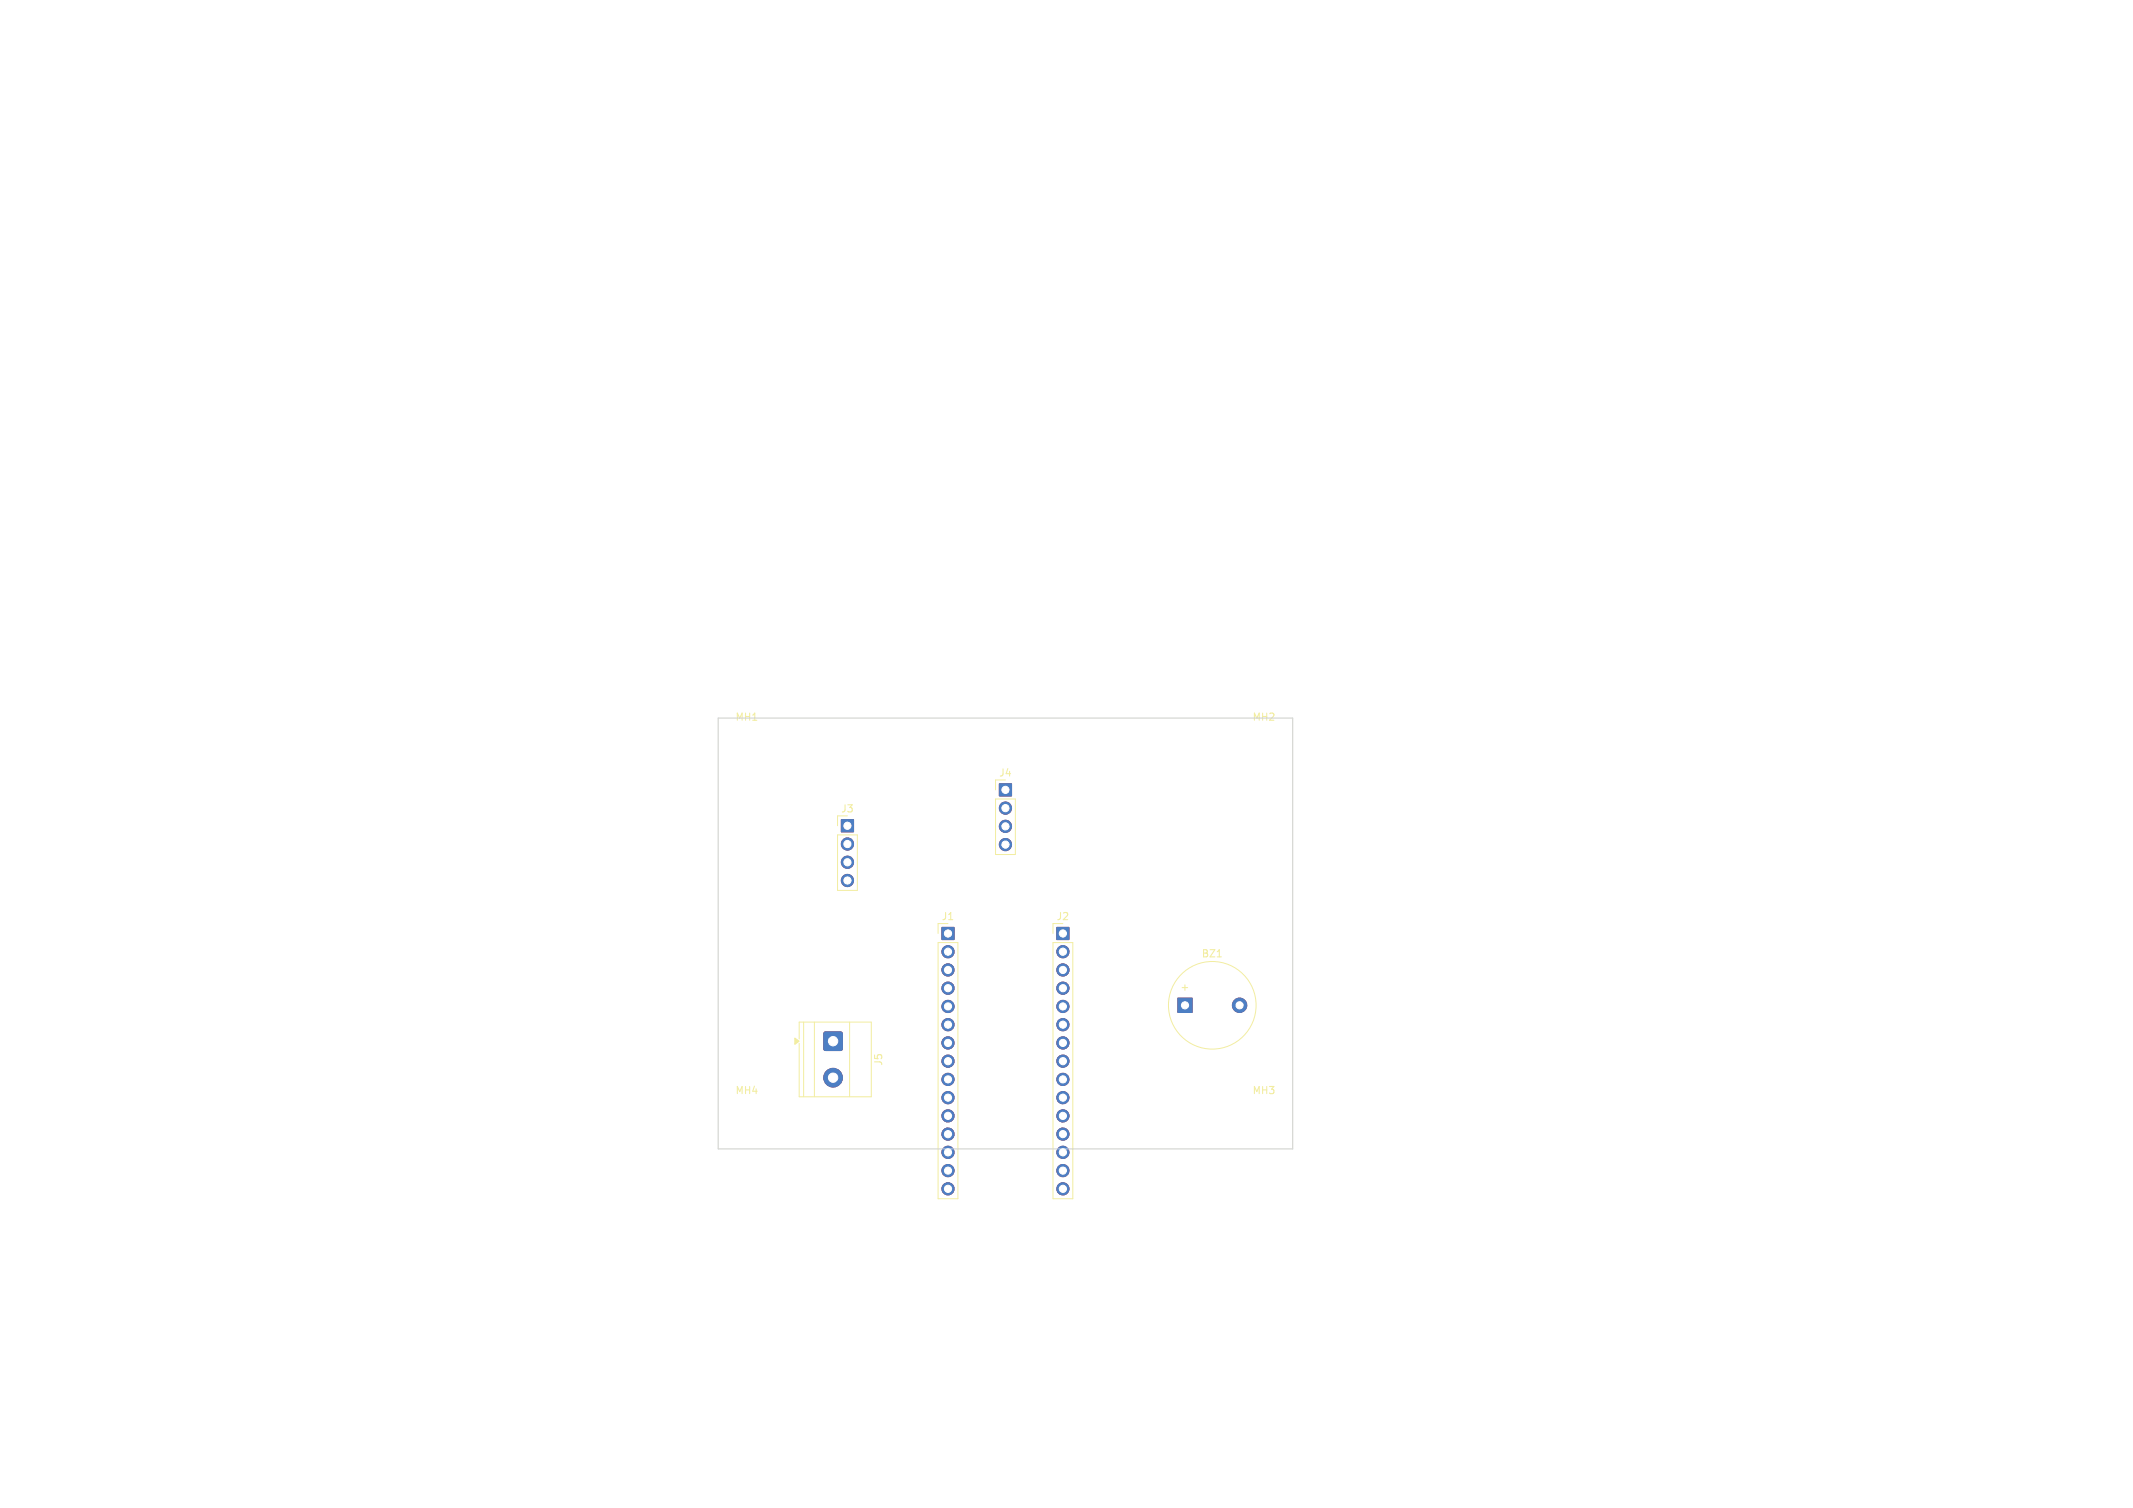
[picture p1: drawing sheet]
<svg xmlns="http://www.w3.org/2000/svg" width="297mm" height="210mm" viewBox="0 0 297 210" stroke-linecap="round" stroke-linejoin="round" font-family="sans-serif">
<defs><g id="words">
<g font-size="1.4" fill="#f2eda1">
<text x="102.3" y="100.6">MH1</text>
<text x="174.3" y="100.6">MH2</text>
<text x="117" y="113.3">J3</text>
<text x="139" y="108.3">J4</text>
<text x="131" y="128.3">J1</text>
<text x="147" y="128.3">J2</text>
<text x="167.2" y="133.5">BZ1</text>
<text x="164.2" y="138.2">+</text>
<text x="123" y="148.5" transform="rotate(-90 123 148.5)">J5</text>
<text x="102.3" y="152.6">MH4</text>
<text x="174.3" y="152.6">MH3</text>
</g>
</g></defs>
<g fill="#c83434" stroke="#c83434" stroke-width=".14">
<path d="M139.1 109.2h1.8v1.7h-1.8z"/>
<path d="M131.2 129.2h1.6v1.7h-1.6z"/>
<path d="M147.1 129.2h1.8v1.7h-1.8z"/>
<path d="M114.8 143.8l.1-.1 2.3 .1 .1 .2-.1 2.2-.2 .1-2.2-.1-.1-.1z"/>
<path d="M117.1 114.2h1.8v1.7h-1.8z"/>
<path d="M164 139h2v2h-2z"/>
<circle cx="140" cy="112.5" r=".85"/>
<circle cx="140" cy="115.1" r=".85"/>
<circle cx="140" cy="117.6" r=".85"/>
<circle cx="132" cy="132.5" r=".85"/>
<circle cx="132" cy="135.1" r=".85"/>
<circle cx="132" cy="137.6" r=".85"/>
<circle cx="132" cy="140.2" r=".85"/>
<circle cx="132" cy="142.7" r=".85"/>
<circle cx="132" cy="145.2" r=".85"/>
<circle cx="132" cy="147.8" r=".85"/>
<circle cx="132" cy="150.3" r=".85"/>
<circle cx="132" cy="152.9" r=".85"/>
<circle cx="132" cy="155.4" r=".85"/>
<circle cx="132" cy="157.9" r=".85"/>
<circle cx="132" cy="160.5" r=".85"/>
<circle cx="132" cy="163" r=".85"/>
<circle cx="132" cy="165.6" r=".85"/>
<circle cx="148" cy="132.5" r=".85"/>
<circle cx="148" cy="135.1" r=".85"/>
<circle cx="148" cy="137.6" r=".85"/>
<circle cx="148" cy="140.2" r=".85"/>
<circle cx="148" cy="142.7" r=".85"/>
<circle cx="148" cy="145.2" r=".85"/>
<circle cx="148" cy="147.8" r=".85"/>
<circle cx="148" cy="150.3" r=".85"/>
<circle cx="148" cy="152.9" r=".85"/>
<circle cx="148" cy="155.4" r=".85"/>
<circle cx="148" cy="157.9" r=".85"/>
<circle cx="148" cy="160.5" r=".85"/>
<circle cx="148" cy="163" r=".85"/>
<circle cx="148" cy="165.6" r=".85"/>
<circle cx="116" cy="150.1" r="1.3"/>
<circle cx="118" cy="117.5" r=".85"/>
<circle cx="118" cy="120.1" r=".85"/>
<circle cx="118" cy="122.6" r=".85"/>
<circle cx="172.6" cy="140" r="1"/>
</g>
<g fill="#4d7fc4" stroke="#4d7fc4" stroke-width=".14">
<path d="M139.1 109.2h1.8v1.7h-1.8z"/>
<path d="M131.2 129.2h1.6v1.7h-1.6z"/>
<path d="M147.1 129.2h1.8v1.7h-1.8z"/>
<path d="M114.8 143.8l.1-.1 2.3 .1 .1 .2-.1 2.2-.2 .1-2.2-.1-.1-.1z"/>
<path d="M117.1 114.2h1.8v1.7h-1.8z"/>
<path d="M164 139h2v2h-2z"/>
<circle cx="140" cy="112.5" r=".85"/>
<circle cx="140" cy="115.1" r=".85"/>
<circle cx="140" cy="117.6" r=".85"/>
<circle cx="132" cy="132.5" r=".85"/>
<circle cx="132" cy="135.1" r=".85"/>
<circle cx="132" cy="137.6" r=".85"/>
<circle cx="132" cy="140.2" r=".85"/>
<circle cx="132" cy="142.7" r=".85"/>
<circle cx="132" cy="145.2" r=".85"/>
<circle cx="132" cy="147.8" r=".85"/>
<circle cx="132" cy="150.3" r=".85"/>
<circle cx="132" cy="152.9" r=".85"/>
<circle cx="132" cy="155.4" r=".85"/>
<circle cx="132" cy="157.9" r=".85"/>
<circle cx="132" cy="160.5" r=".85"/>
<circle cx="132" cy="163" r=".85"/>
<circle cx="132" cy="165.6" r=".85"/>
<circle cx="148" cy="132.5" r=".85"/>
<circle cx="148" cy="135.1" r=".85"/>
<circle cx="148" cy="137.6" r=".85"/>
<circle cx="148" cy="140.2" r=".85"/>
<circle cx="148" cy="142.7" r=".85"/>
<circle cx="148" cy="145.2" r=".85"/>
<circle cx="148" cy="147.8" r=".85"/>
<circle cx="148" cy="150.3" r=".85"/>
<circle cx="148" cy="152.9" r=".85"/>
<circle cx="148" cy="155.4" r=".85"/>
<circle cx="148" cy="157.9" r=".85"/>
<circle cx="148" cy="160.5" r=".85"/>
<circle cx="148" cy="163" r=".85"/>
<circle cx="148" cy="165.6" r=".85"/>
<circle cx="116" cy="150.1" r="1.3"/>
<circle cx="118" cy="117.5" r=".85"/>
<circle cx="118" cy="120.1" r=".85"/>
<circle cx="118" cy="122.6" r=".85"/>
<circle cx="172.6" cy="140" r="1"/>
</g>
<path d="M169.5 133.3h.6" fill="none" stroke="#f2eda1" stroke-width=".15"/>
<g fill="none" stroke="#f2eda1" stroke-width=".14">
<path d="M116.6 113.6v1.4M116.6 116.3h2.8v7.7h-2.8zM138.6 108.6v1.4M138.6 111.3h2.8v7.7h-2.8zM130.6 128.6v1.4M130.6 131.3h2.8v35.6h-2.8zM146.6 131.3h2.8v35.6h-2.8zM146.6 128.6v1.4M111.3 144.7v-2.4h10v10.4h-10v-7.4M111.9 142.3v10.4M113.4 142.3v10.4M118.3 142.3v10.4"/>
<circle cx="168.8" cy="140" r="6.1"/>
</g>
<path d="M110.7 144.6l.6 .4-.6 .4z" fill="#f2eda1" stroke="#f2eda1" stroke-width=".14"/>
<path d="M100 100h80v60h-80z" fill="none" stroke="#d0d2cd" stroke-width=".15"/>
<g fill="#fff" stroke="#fff" stroke-width=".14">
<circle cx="176" cy="104" r="1.6"/>
<circle cx="140" cy="110" r=".5"/>
<circle cx="140" cy="112.5" r=".5"/>
<circle cx="140" cy="115.1" r=".5"/>
<circle cx="140" cy="117.6" r=".5"/>
<circle cx="132" cy="130" r=".5"/>
<circle cx="132" cy="132.5" r=".5"/>
<circle cx="132" cy="135.1" r=".5"/>
<circle cx="132" cy="137.6" r=".5"/>
<circle cx="132" cy="140.2" r=".5"/>
<circle cx="132" cy="142.7" r=".5"/>
<circle cx="132" cy="145.2" r=".5"/>
<circle cx="132" cy="147.8" r=".5"/>
<circle cx="132" cy="150.3" r=".5"/>
<circle cx="132" cy="152.9" r=".5"/>
<circle cx="132" cy="155.4" r=".5"/>
<circle cx="132" cy="157.9" r=".5"/>
<circle cx="132" cy="160.5" r=".5"/>
<circle cx="132" cy="163" r=".5"/>
<circle cx="132" cy="165.6" r=".5"/>
<circle cx="104" cy="104" r="1.6"/>
<circle cx="148" cy="130" r=".5"/>
<circle cx="148" cy="132.5" r=".5"/>
<circle cx="148" cy="135.1" r=".5"/>
<circle cx="148" cy="137.6" r=".5"/>
<circle cx="148" cy="140.2" r=".5"/>
<circle cx="148" cy="142.7" r=".5"/>
<circle cx="148" cy="145.2" r=".5"/>
<circle cx="148" cy="147.8" r=".5"/>
<circle cx="148" cy="150.3" r=".5"/>
<circle cx="148" cy="152.9" r=".5"/>
<circle cx="148" cy="155.4" r=".5"/>
<circle cx="148" cy="157.9" r=".5"/>
<circle cx="148" cy="160.5" r=".5"/>
<circle cx="148" cy="163" r=".5"/>
<circle cx="148" cy="165.6" r=".5"/>
<circle cx="116" cy="145" r=".65"/>
<circle cx="116" cy="150.1" r=".65"/>
<circle cx="104" cy="156" r="1.6"/>
<circle cx="118" cy="115" r=".5"/>
<circle cx="118" cy="117.5" r=".5"/>
<circle cx="118" cy="120.1" r=".5"/>
<circle cx="118" cy="122.6" r=".5"/>
<circle cx="165" cy="140" r=".5"/>
<circle cx="172.6" cy="140" r=".5"/>
<circle cx="176" cy="156" r="1.6"/>
</g>
<use href="#words"/>
</svg>
